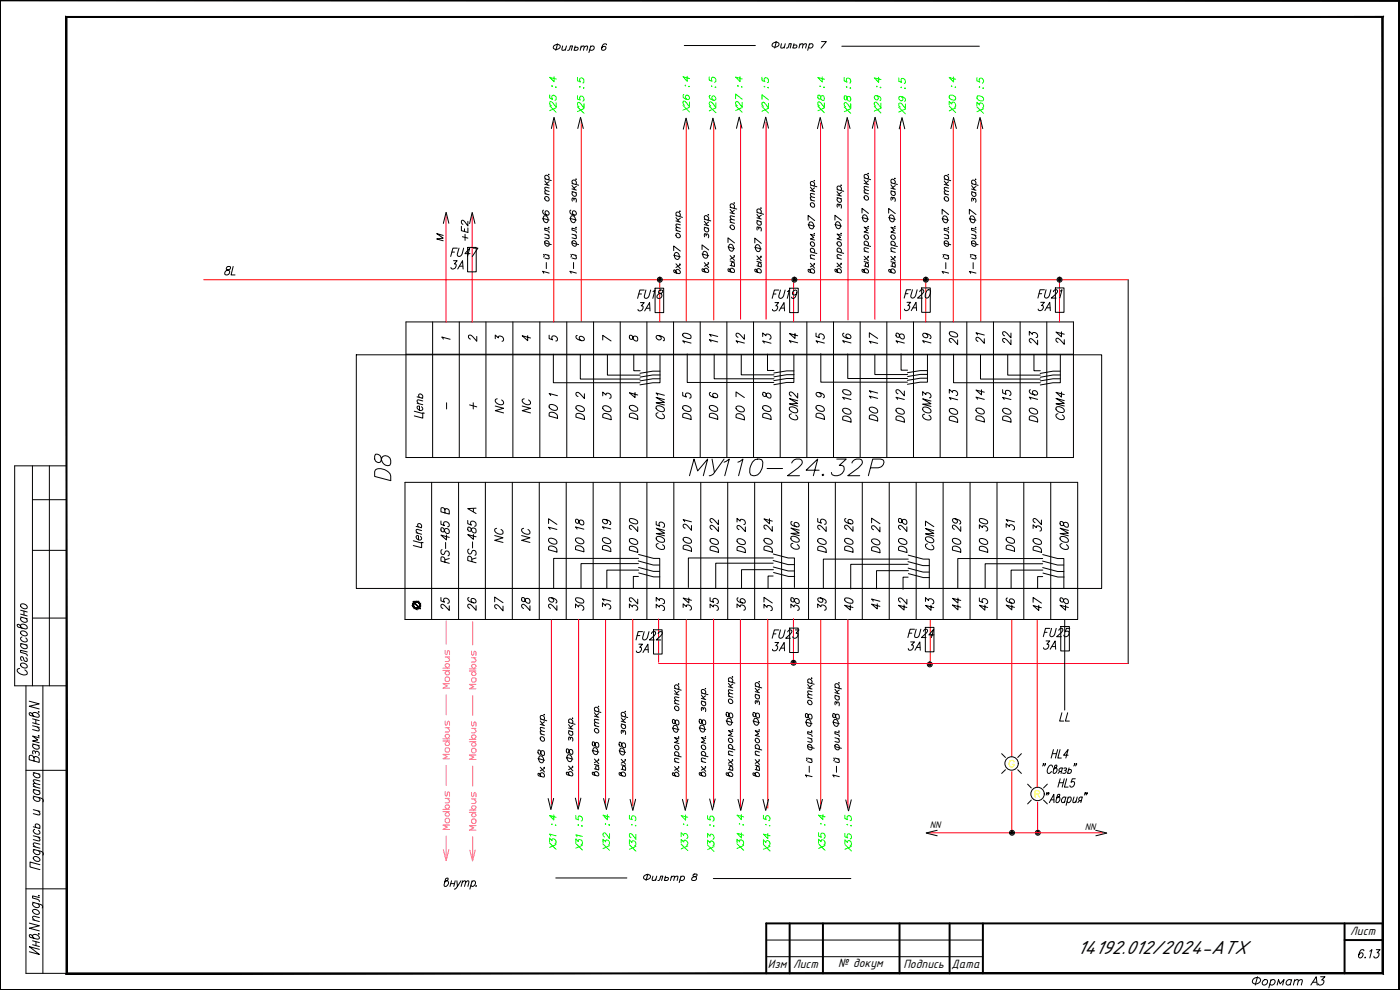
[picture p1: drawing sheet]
<svg xmlns="http://www.w3.org/2000/svg" width="420mm" height="297mm" viewBox="0 0 420 297" stroke-linecap="round" stroke-linejoin="round" font-family="sans-serif">
<defs><g id="words">
<g font-size="8.8">
<text x="205.7" y="143.9">МУ110-24.32Р</text>
<text x="118.2" y="145.3" transform="rotate(-90 118.2 145.3)">D8</text>
</g>
<text font-size="7.1" x="374.6" y="297.7">Формат А3</text>
<g font-size="6.2">
<text x="275.5" y="104.1">19</text>
<text x="304.4" y="104.8" transform="rotate(-90 304.4 104.8)">22</text>
<text x="128.1" y="126.6" transform="rotate(-90 128.1 126.6)">Цепь</text>
<text x="176.4" y="127" transform="rotate(-90 176.4 127)">DO 2</text>
<text x="280.5" y="127.4" transform="rotate(-90 280.5 127.4)">COM3</text>
<text x="304.4" y="127.7" transform="rotate(-90 304.4 127.7)">DO 15</text>
<text x="232.8" y="166.9" transform="rotate(-90 232.8 166.9)">DO 24</text>
<text x="305.5" y="166.5" transform="rotate(-90 305.5 166.5)">DO 31</text>
<text x="143.9" y="170" transform="rotate(-90 143.9 170)">RS-485 A</text>
<text x="143.9" y="184.5" transform="rotate(-90 143.9 184.5)">26</text>
<text x="232.8" y="184.5" transform="rotate(-90 232.8 184.5)">37</text>
<text x="305.5" y="184.1" transform="rotate(-90 305.5 184.1)">46</text>
<text x="271.3" y="196.5">3А</text>
<text x="323.3" y="286.4">14192.012/2024-АТХ</text>
</g>
<g font-size="5.7">
<text x="164.7" y="16.9">Фильтр 6</text>
<text x="230.4" y="16.2">Фильтр 7</text>
<text x="66.3" y="83.6">8L</text>
<text x="134.1" y="78.3">FU47</text>
<text x="134.1" y="81.8">3А</text>
<text x="190.1" y="90.7">FU18</text>
<text x="190.1" y="94.5">3А</text>
<text x="230.4" y="90.7">FU19</text>
<text x="230.7" y="94.5">3А</text>
<text x="270.2" y="90.7">FU20</text>
<text x="270.2" y="94.5">3А</text>
<text x="310.1" y="90.7">FU21</text>
<text x="310.4" y="94.5">3А</text>
<text x="208.1" y="104.1" transform="rotate(-90 208.1 104.1)">10</text>
<text x="224.4" y="104.1" transform="rotate(-90 224.4 104.1)">12</text>
<text x="232.1" y="104.1" transform="rotate(-90 232.1 104.1)">13</text>
<text x="240.2" y="104.1" transform="rotate(-90 240.2 104.1)">14</text>
<text x="248.4" y="104.1" transform="rotate(-90 248.4 104.1)">15</text>
<text x="256.1" y="104.1" transform="rotate(-90 256.1 104.1)">16</text>
<text x="264.2" y="104.4" transform="rotate(-90 264.2 104.4)">17</text>
<text x="272.3" y="104.1" transform="rotate(-90 272.3 104.1)">18</text>
<text x="288.2" y="104.8" transform="rotate(-90 288.2 104.8)">20</text>
<text x="296.3" y="104.4" transform="rotate(-90 296.3 104.4)">21</text>
<text x="312.2" y="104.8" transform="rotate(-90 312.2 104.8)">23</text>
<text x="320.3" y="104.4" transform="rotate(-90 320.3 104.4)">24</text>
<text x="152" y="125.2" transform="rotate(-90 152 125.2)">NC</text>
<text x="160.2" y="125.2" transform="rotate(-90 160.2 125.2)">NC</text>
<text x="168.3" y="126.6" transform="rotate(-90 168.3 126.6)">DO 1</text>
<text x="184.1" y="127" transform="rotate(-90 184.1 127)">DO 3</text>
<text x="192.3" y="127" transform="rotate(-90 192.3 127)">DO 4</text>
<text x="200.4" y="127" transform="rotate(-90 200.4 127)">COM1</text>
<text x="208.1" y="127" transform="rotate(-90 208.1 127)">DO 5</text>
<text x="216.3" y="127" transform="rotate(-90 216.3 127)">DO 6</text>
<text x="224.4" y="127.4" transform="rotate(-90 224.4 127.4)">DO 7</text>
<text x="232.1" y="127" transform="rotate(-90 232.1 127)">DO 8</text>
<text x="240.2" y="127.4" transform="rotate(-90 240.2 127.4)">COM2</text>
<text x="248.4" y="127" transform="rotate(-90 248.4 127)">DO 9</text>
<text x="256.1" y="127.7" transform="rotate(-90 256.1 127.7)">DO 10</text>
<text x="264.2" y="127.7" transform="rotate(-90 264.2 127.7)">DO 11</text>
<text x="272.3" y="127.7" transform="rotate(-90 272.3 127.7)">DO 12</text>
<text x="288.2" y="128.1" transform="rotate(-90 288.2 128.1)">DO 13</text>
<text x="296.3" y="127.7" transform="rotate(-90 296.3 127.7)">DO 14</text>
<text x="312.2" y="127.7" transform="rotate(-90 312.2 127.7)">DO 16</text>
<text x="320.3" y="127" transform="rotate(-90 320.3 127)">COM4</text>
<text x="151.7" y="164" transform="rotate(-90 151.7 164)">NC</text>
<text x="159.8" y="164" transform="rotate(-90 159.8 164)">NC</text>
<text x="167.9" y="166.9" transform="rotate(-90 167.9 166.9)">DO 17</text>
<text x="176" y="166.9" transform="rotate(-90 176 166.9)">DO 18</text>
<text x="184.1" y="166.9" transform="rotate(-90 184.1 166.9)">DO 19</text>
<text x="192.3" y="166.9" transform="rotate(-90 192.3 166.9)">DO 20</text>
<text x="200.4" y="166.2" transform="rotate(-90 200.4 166.2)">COM5</text>
<text x="208.5" y="166.5" transform="rotate(-90 208.5 166.5)">DO 21</text>
<text x="216.6" y="166.9" transform="rotate(-90 216.6 166.9)">DO 22</text>
<text x="224.7" y="166.9" transform="rotate(-90 224.7 166.9)">DO 23</text>
<text x="240.6" y="166.2" transform="rotate(-90 240.6 166.2)">COM6</text>
<text x="248.7" y="166.9" transform="rotate(-90 248.7 166.9)">DO 25</text>
<text x="256.8" y="166.9" transform="rotate(-90 256.8 166.9)">DO 26</text>
<text x="264.9" y="167.2" transform="rotate(-90 264.9 167.2)">DO 27</text>
<text x="273" y="166.9" transform="rotate(-90 273 166.9)">DO 28</text>
<text x="281.2" y="166.2" transform="rotate(-90 281.2 166.2)">COM7</text>
<text x="289.3" y="166.9" transform="rotate(-90 289.3 166.9)">DO 29</text>
<text x="297.4" y="166.9" transform="rotate(-90 297.4 166.9)">DO 30</text>
<text x="313.3" y="166.9" transform="rotate(-90 313.3 166.9)">DO 32</text>
<text x="321.4" y="166.2" transform="rotate(-90 321.4 166.2)">COM8</text>
<text x="135.8" y="170.4" transform="rotate(-90 135.8 170.4)">RS-485 B</text>
<text x="135.8" y="184.5" transform="rotate(-90 135.8 184.5)">25</text>
<text x="151.7" y="184.5" transform="rotate(-90 151.7 184.5)">27</text>
<text x="159.8" y="184.5" transform="rotate(-90 159.8 184.5)">28</text>
<text x="167.9" y="184.5" transform="rotate(-90 167.9 184.5)">29</text>
<text x="176" y="184.1" transform="rotate(-90 176 184.1)">30</text>
<text x="184.1" y="183.8" transform="rotate(-90 184.1 183.8)">31</text>
<text x="192.3" y="184.1" transform="rotate(-90 192.3 184.1)">32</text>
<text x="200.4" y="184.5" transform="rotate(-90 200.4 184.5)">33</text>
<text x="208.5" y="184.1" transform="rotate(-90 208.5 184.1)">34</text>
<text x="216.6" y="184.5" transform="rotate(-90 216.6 184.5)">35</text>
<text x="224.7" y="184.1" transform="rotate(-90 224.7 184.1)">36</text>
<text x="240.6" y="184.5" transform="rotate(-90 240.6 184.5)">38</text>
<text x="248.7" y="184.1" transform="rotate(-90 248.7 184.1)">39</text>
<text x="256.8" y="184.1" transform="rotate(-90 256.8 184.1)">40</text>
<text x="264.9" y="183.8" transform="rotate(-90 264.9 183.8)">41</text>
<text x="273" y="184.1" transform="rotate(-90 273 184.1)">42</text>
<text x="281.2" y="184.5" transform="rotate(-90 281.2 184.5)">43</text>
<text x="289.3" y="184.1" transform="rotate(-90 289.3 184.1)">44</text>
<text x="297.4" y="184.1" transform="rotate(-90 297.4 184.1)">45</text>
<text x="313.3" y="184.5" transform="rotate(-90 313.3 184.5)">47</text>
<text x="321.4" y="184.1" transform="rotate(-90 321.4 184.1)">48</text>
<text x="189.8" y="193.3">FU22</text>
<text x="189.8" y="196.8">3А</text>
<text x="230.4" y="192.6">FU23</text>
<text x="230.7" y="196.5">3А</text>
<text x="271.3" y="192.6">FU24</text>
<text x="311.9" y="192.3">FU25</text>
<text x="311.9" y="196.1">3А</text>
<text x="316.8" y="217.7">LL</text>
<text x="191.9" y="266">Фильтр 8</text>
<text x="406.4" y="288.6">6.13</text>
</g>
<g font-size="5.3" fill="#0f0">
<text x="167.9" y="34.9" transform="rotate(-90 167.9 34.9)">Х25 :4</text>
<text x="215.9" y="34.9" transform="rotate(-90 215.9 34.9)">Х26 :5</text>
<text x="223.7" y="34.9" transform="rotate(-90 223.7 34.9)">Х27 :4</text>
<text x="248.4" y="34.9" transform="rotate(-90 248.4 34.9)">Х28 :4</text>
<text x="265.3" y="35.3" transform="rotate(-90 265.3 35.3)">Х29 :4</text>
<text x="272.7" y="35.3" transform="rotate(-90 272.7 35.3)">Х29 :5</text>
<text x="287.9" y="34.9" transform="rotate(-90 287.9 34.9)">Х30 :4</text>
<text x="167.9" y="256.1" transform="rotate(-90 167.9 256.1)">Х31 :4</text>
<text x="175.7" y="256.1" transform="rotate(-90 175.7 256.1)">Х31 :5</text>
<text x="207.4" y="256.5" transform="rotate(-90 207.4 256.5)">Х33 :4</text>
<text x="215.2" y="256.8" transform="rotate(-90 215.2 256.8)">Х33 :5</text>
<text x="232.1" y="256.5" transform="rotate(-90 232.1 256.5)">Х34 :5</text>
<text x="256.5" y="256.5" transform="rotate(-90 256.5 256.5)">Х35 :5</text>
</g>
<g font-size="5.3">
<text x="129.8" y="73.4">M</text>
<text x="141.5" y="73.4" transform="rotate(-90 141.5 73.4)">+E2</text>
<text x="139.3" y="103.7">2</text>
<text x="147.5" y="103.7">3</text>
<text x="211.7" y="103.7">11</text>
</g>
<g font-size="4.9" fill="#0f0">
<text x="176" y="35.3" transform="rotate(-90 176 35.3)">Х25 :5</text>
<text x="207.8" y="34.9" transform="rotate(-90 207.8 34.9)">Х26 :4</text>
<text x="231.4" y="35.3" transform="rotate(-90 231.4 35.3)">Х27 :5</text>
<text x="256.1" y="35.3" transform="rotate(-90 256.1 35.3)">Х28 :5</text>
<text x="296" y="35.3" transform="rotate(-90 296 35.3)">Х30 :5</text>
<text x="183.8" y="256.5" transform="rotate(-90 183.8 256.5)">Х32 :4</text>
<text x="191.6" y="256.5" transform="rotate(-90 191.6 256.5)">Х32 :5</text>
<text x="224" y="256.5" transform="rotate(-90 224 256.5)">Х34 :4</text>
<text x="248.4" y="256.5" transform="rotate(-90 248.4 256.5)">Х35 :4</text>
</g>
<g font-size="4.9">
<text x="187.7" y="103.7">8</text>
<text x="139.7" y="123.8">+</text>
</g>
<g font-size="4.4">
<text x="155.6" y="103.4">4</text>
<text x="163.7" y="103.4">5</text>
<text x="171.4" y="103.4">6</text>
<text x="179.6" y="103.4">7</text>
<text x="195.8" y="103.4">9</text>
</g>
<g font-size="4">
<text x="405.2" y="280.7">Лист</text>
<text x="230.4" y="290.6">Изм</text>
<text x="238" y="290.6">Лист</text>
<text x="251.5" y="290.2">№ докум</text>
<text x="271.1" y="290.6">Подпись</text>
<text x="285.5" y="290.4">Дата</text>
</g>
<text font-size="3.5" x="131.2" y="103">1</text>
<g font-size="3.2">
<text x="279.1" y="248.6">NN</text>
<text x="325.5" y="248.9">NN</text>
</g>
</g></defs>
<!-- layer: 0 -->
<g fill="none" stroke="#000" stroke-width=".3">
<path d="M205.4 13.7h21.3M252.6 13.9h41.3M163.5 58.1l1.3 .3M163.5 55.3l1.3 .3M163.5 54.3l.9 1.2M163.5 53.7l1.9 .5M163.8 53.7a.63 .63 0 0 1-.1-1.1 .63 .63 0 0 1 1 .5l.1 .5-.3 .3M164.7 52.3v.1l-.1-.1M164.8 57.4l-1.2-.2-.1 .4 .4 .6M164.8 56.4l-1.2-.2-.1 .4 .4 .6M164.8 54.5l-.8 .5M171.7 57.5l1.3 .4"/>
<path d="M171.7 56.7l1.3 .4M171.7 55.7l.9 1.2M171.7 55.1l2 .5M172 57.6a.7 .7 0 0 0-.1 1.2 .7 .7 0 0 0 1.1-.6l-.3-.4M172 55.1a.63 .63 0 0 1-.1-1 .63 .63 0 0 1 1 .4l.1 .5-.3 .4M172.3 59.8l.3-.3 .3 .2v.9M172.9 53.7v.2l-.1-.2M173 55.9l-.7 .5M243.2 60l1.3 .3M243.2 57.1l1.3 .4M243.2 56.1l.9 1.3M243.2 55.5l2 .5"/>
<path d="M243.5 55.6a.6 .6 0 0 1-.2-1 .6 .6 0 0 1 .9 .1l.3 .4-.3 .7M244.4 54.1l.1 .2-.2-.1M244.5 59.3l-1.2-.2-.1 .4 .3 .6M244.5 58.3l-1.2-.2-.1 .3 .3 .6M244.5 56.4l-.7 .5M251.2 59.3l1.3 .3M251.2 58.5l1.3 .3M251.2 57.5l.9 1.2M251.2 56.9l2 .5M251.5 59.4a.71 .71 0 0 0 0 1 .71 .71 0 0 0 1 0l-.2-.8M251.5 57a.63 .63 0 0 1-.1-1.1 .63 .63 0 0 1 1 .4l.1 .5-.2 .3M252.4 55.5v.2l-.1-.1"/>
<path d="M252.5 57.7l-.7 .5M259.3 57.8l1.3 .4M259.3 55l1.3 .4M259.3 54l1 1.2M259.3 53.4l2 .5M259.6 53.5a.6 .6 0 0 1-.2-1 .6 .6 0 0 1 .9 .1l.3 .4-.3 .7M260.6 52v.2l-.2-.1M260.6 57.2l-1.2-.2-.1 .3 .4 .6M260.6 56.2l-1.2-.2-.1 .3 .4 .6M260.6 54.3l-.7 .5M267.4 57.3l1.3 .3M267.4 56.5l1.3 .3"/>
<path d="M267.4 55.4l.9 1.3M267.4 54.8l1.9 .6M267.6 57.3a.69 .69 0 0 0 0 1.2 .69 .69 0 0 0 1.1-.5l-.3-.5M267.6 54.9a.6 .6 0 0 1-.1-.9 .6 .6 0 0 1 .9 0l.2 .3a.53 .53 0 0 1-.2 .8M267.9 59.5l.4-.3 .2 .2 .2 .3-.1 .7M267.9 59.8l-.1-.5-.3-.1v.9M268.6 53.5l.1 .1-.2-.1M268.7 55.7l-.8 .5M283.4 58.2l1.3 .3M283.4 55.3l1.3 .4M283.4 54.3l.9 1.3M283.4 53.7l1.9 .5"/>
<path d="M283.7 53.7a.63 .63 0 0 1-.1-1 .63 .63 0 0 1 1 .4l.1 .5-.3 .4M284.6 52.3l.1 .1h-.2M284.7 57.5l-1.2-.2-.1 .3 .4 .6M284.7 56.5l-1.2-.3-.1 .4 .4 .6M284.7 54.6l-.8 .5M291.6 57.5l1.3 .4M291.6 56.7l1.3 .4M291.6 55.7l.9 1.3M291.6 55.1l1.9 .5M291.8 57.6a.71 .71 0 0 0 0 1.2 .71 .71 0 0 0 1.1-.5l-.3-.5M291.8 55.2a.63 .63 0 0 1 0-1.1 .63 .63 0 0 1 1 .4 .56 .56 0 0 1-.2 .9M292.1 59.8l.2-.3 .4 .1 .2 .4-.1 .7"/>
<path d="M292.8 53.7l.1 .1h-.2M292.9 56l-.8 .5M162.9 65.5l1.9 .5M163.1 76.3l.2 .4-.2 .4M163.1 63.1h-.2a1.08 1.08 0 0 0 .5 1.3 1.08 1.08 0 0 0 1.4-.3 .65 .65 0 0 0-.4-.8 .65 .65 0 0 0-.8 .4l.1 .4 .4 .4M163.2 64.9a1.05 1.05 0 0 1 1.3 .6 1.05 1.05 0 0 1-.5 1.3 1.3 1.3 0 0 1-.8-1.9zM163.5 76.3l1.3 .4M163.5 72.9l1.9 .5M163.5 70.3l1.3 .3M163.6 72.4l.7-.2a1.02 1.02 0 0 1 .4 1.5 .77 .77 0 0 1-1.2-.5zM164 78.8v1.8M164.4 76.6l.4 .6-.1 .5-1.2-.3"/>
<path d="M164.4 70.5l.4 .6-.1 .5-1.2-.2M164.7 68.1v.3l-.1-.2M164.8 68.8l-1.3-.4v.6l1.2 .5 .1 .4M171 65.5l2 .5M171.3 76.3l.2 .4-.2 .4M171.3 63.1h-.2a1.17 1.17 0 0 0 .5 1.2 1.17 1.17 0 0 0 1.3 .1 .65 .65 0 0 0-.2-1 .65 .65 0 0 0-.9 .4l.5 .7M171.4 64.9a1.08 1.08 0 0 1 1.3 .6 1.08 1.08 0 0 1-.4 1.3 1.19 1.19 0 0 1-1-.7 1.19 1.19 0 0 1 .1-1.2zM171.7 76.3l1.3 .4M171.7 72.9l2 .5M171.7 70.3l1.3 .3M171.8 72.4l.6-.2a1.01 1.01 0 0 1 .3 1.7l-.4-.1a1.02 1.02 0 0 1-.5-1.4zM172.1 78.8v1.8"/>
<path d="M172.3 60.1l-.2-.6-.3-.1v1M172.6 76.6l.4 .6-.1 .5-1.2-.3M172.6 70.5l.4 .6-.1 .5-1.2-.2M172.9 68.1v.3l-.1-.2M173 68.8l-1.3-.4v.6l1.2 .5 .1 .4M202.2 75.2v-1.4l2 1.5M202.2 76.6l2 .5M202.6 75.9a1.02 1.02 0 0 1 1.2 .3 1.02 1.02 0 0 1 0 1.3 .81 .81 0 0 1-1 .2 .81 .81 0 0 1-.4-.9zM202.9 79.1l1.3 1.5M202.9 69.1l1.3 .4M202.9 66.3l1.3 .4M202.9 65.3l.9 1.2"/>
<path d="M202.9 64.7l1.9 .5M202.9 70.2a.74 .74 0 0 1 1.1 .1 .74 .74 0 0 1-.1 1l-.8-.2-.2-.5zM203.1 64.8a.63 .63 0 0 1 0-1.1 .63 .63 0 0 1 .9 .4 .56 .56 0 0 1-.1 .9M204 79.2l.2 .1-.2-.1M204 63.3l.2 .1h-.2M204.2 68.5l-1.3-.3v.4l.3 .6M204.2 67.5l-1.3-.2v.3l.3 .6M204.2 79.5l-1.3 .7M204.2 65.5l-.8 .5M210.7 74.9v-1.4l2 1.5M210.7 76.2l2 .5M211.1 75.6a1.01 1.01 0 0 1 1.2 .3 1.01 1.01 0 0 1 0 1.2 .79 .79 0 0 1-1 .3 .79 .79 0 0 1-.4-1z"/>
<path d="M211.4 78.8l1.3 1.5M211.4 68.2l1.3 .3M211.4 67.4l1.3 .3M211.4 66.4l.9 1.2M211.4 65.8l1.9 .5M211.6 68.3a.69 .69 0 0 0 0 1.1 .69 .69 0 0 0 1.1-.5l-.3-.5M211.6 65.8a.6 .6 0 0 1-.2-.9 .6 .6 0 0 1 1 0l.2 .3a.53 .53 0 0 1-.2 .8M211.9 70.5l.2-.3 .4 .1 .2 .3-.1 .8M211.9 70.8l-.1-.6-.3-.1v1M212.6 78.8l.1 .1h-.2M212.6 64.4l.1 .1-.2-.1M212.7 79.1l-1.3 .8"/>
<path d="M212.7 66.6l-.8 .5M218.5 72.8v-1.4l1.9 1.5M218.5 74.1l1.9 .5M218.9 73.5a.99 .99 0 0 1 1.2 .3 .99 .99 0 0 1-.1 1.2 .79 .79 0 0 1-.9 .2 .79 .79 0 0 1-.4-.9zM219.1 79.6l1.3 .4M219.1 78.3l1.3 .3M219.1 76.7l1.3 1.4M219.1 66.7l1.3 .3M219.1 63.8l1.3 .4M219.1 62.8l.9 1.3M219.1 62.2l2 .5M219.4 62.3a.63 .63 0 0 1-.1-1.1 .63 .63 0 0 1 1 .4l.1 .6-.2 .3"/>
<path d="M219.7 79.8l-.2-.7a.47 .47 0 0 1 .5-.4 .47 .47 0 0 1 .4 .6l-.1 .6M220.3 76.7v.2v-.1M220.3 60.8v.2v-.1M220.4 66l-1.2-.2-.1 .4 .4 .6M220.4 65l-1.2-.2-.1 .3 .4 .7M220.4 77l-1.3 .8M220.4 63.1l-.7 .5M226.5 72.9v-1.5l2 1.6M226.5 74.2l2 .5M226.9 73.6a.99 .99 0 0 1 1.2 .3 .99 .99 0 0 1 0 1.2 .79 .79 0 0 1-1 .3 .79 .79 0 0 1-.4-.9zM227.2 79.7l1.3 .4M227.2 78.4l1.3 .4"/>
<path d="M227.2 76.8l1.3 1.5M227.2 66.2l1.3 .3M227.2 65.3l1.3 .4M227.2 64.3l.9 1.3M227.2 63.7l2 .6M227.5 66.2a.7 .7 0 0 0-.1 1.2 .7 .7 0 0 0 1.1-.5l-.3-.5M227.5 63.8l-.3-.2a.62 .62 0 0 1 .4-.9 .62 .62 0 0 1 .8 .4l.1 .6-.3 .3M227.7 79.9l-.2-.8 .2-.2h.4l.4 .5-.2 .6M227.7 68.4l.4-.3 .2 .2 .1 1M227.7 68.7l-.2-.6a.66 .66 0 0 0-.3 .9M228.4 76.8v.2l-.1-.1M228.4 62.3v.3l-.1-.2"/>
<path d="M228.5 77.2l-1.3 .7M228.5 64.6l-.8 .5M242.5 66.1v-1.5l2 1.6M242.5 67.4l2 .5M242.9 66.7a1.05 1.05 0 0 1 1.3 .7 1.05 1.05 0 0 1-.5 1.3 1.3 1.3 0 0 1-.8-2zM243.2 79l1.3 1.5M243.2 77.5l1.3 .3M243.2 75.6l2 .5M243.5 75.6a.63 .63 0 0 1-.1-1 .63 .63 0 0 1 1 .4l.1 .5-.3 .3M244.4 79l.1 .1h-.2M244.4 70v.2l-.1-.1M244.5 76.7l-1.2-.2-.1 .4 .3 .7"/>
<path d="M244.5 70.6l-1.3-.3 1 1-1 .4 1.3 .3M244.5 79.3l-1.3 .8M250.6 66v-1.4l1.9 1.5M250.6 67.3l1.9 .5M251 66.7a.97 .97 0 0 1 1.1 .2 .97 .97 0 0 1 .2 1.1 .7 .7 0 0 1-.8 .7 .7 .7 0 0 1-.6-.8l-.2-.7zM251.2 78.9l1.3 1.5M251.2 77.4l1.3 .4M251.2 75.5l2 .5M251.5 75.6a.6 .6 0 0 1-.2-1 .6 .6 0 0 1 1 .1l.2 .4-.2 .7M251.8 61.6l.2-.3 .3 .1 .1 1.1M251.8 61.9l-.1-.5-.4-.2v1M252.4 78.9v.2l-.1-.1"/>
<path d="M252.4 70l.1 .1-.2-.1M252.5 76.7l-1.2-.3-.1 .5 .4 .6M252.5 70.6l-1.3-.4 1.1 1-1.1 .5 1.3 .3M252.5 79.3l-1.3 .7M258.7 63.9v-1.4l1.9 1.5M258.7 65.3l1.9 .5M259 64.6a1.02 1.02 0 0 1 1.3 .3 1.02 1.02 0 0 1 0 1.3 .8 .8 0 0 1-1 .2 .8 .8 0 0 1-.4-.9zM259.3 79.8l1.3 .3M259.3 78.5l1.3 .3M259.3 76.9l1.3 1.4M259.3 75.3l1.3 .4M259.3 73.4l2 .5"/>
<path d="M259.6 73.5a.63 .63 0 0 1 0-1.1 .63 .63 0 0 1 1 .4v.5l-.3 .4M259.9 80l-.2-.7a.47 .47 0 0 1 .6-.4 .47 .47 0 0 1 .3 .5l-.2 .7M260.6 76.9v.2l-.2-.2M260.6 67.9v.2l-.2-.2M260.6 74.6l-1.2-.2-.1 .4 .4 .6M260.6 68.5l-1.3-.4 1 1-1 .5 1.3 .3M260.6 77.2l-1.3 .8M266.7 64v-1.4l2 1.5M266.7 65.3l2 .5M267.1 64.7a1.01 1.01 0 0 1 1.2 .3 1.01 1.01 0 0 1 0 1.2 .79 .79 0 0 1-1 .2 .79 .79 0 0 1-.4-.9zM267.4 79.8l1.3 .4M267.4 78.5l1.3 .4"/>
<path d="M267.4 76.9l1.3 1.4M267.4 75.4l1.3 .3M267.4 73.4l1.9 .6M267.5 70.6a.74 .74 0 0 1 1 .2 .74 .74 0 0 1-.1 1l-.8-.2-.2-.5zM267.6 73.5l-.2-.7a.71 .71 0 0 1 1-.1 .71 .71 0 0 1 0 1M267.9 80l-.1-.7a.47 .47 0 0 1 .5-.4 .47 .47 0 0 1 .4 .5l-.2 .7M268.6 76.9l.1 .1h-.2M268.6 67.9l.1 .1h-.2M268.7 74.6l-1.2-.2-.1 .5 .4 .6M268.7 68.5l-1.3-.3 1 1-1 .4 1.3 .4M268.7 77.2l-1.3 .8M282.7 64.2v-1.4l2 1.6"/>
<path d="M282.7 65.6l2 .5M283 76.4l.2 .3-.2 .5M283.1 64.9a1.08 1.08 0 0 1 1.3 .6 1.08 1.08 0 0 1-.3 1.3 1.19 1.19 0 0 1-1.1-.6 1.19 1.19 0 0 1 .1-1.3zM283.4 76.4l1.3 .3M283.4 72.9l1.9 .5M283.4 70.3l1.3 .3M283.5 72.4l.6-.1a1.02 1.02 0 0 1 .5 1.4 .77 .77 0 0 1-1.2-.5zM283.8 78.8v1.8M284.3 76.6l.4 .6-.1 .5-1.2-.2M284.3 70.5l.4 .6-.1 .5-1.2-.2M284.6 68.2v.2l-.1-.1M284.7 68.8l-1.3-.3v.6l1.2 .4 .1 .4"/>
<path d="M290.9 64.2v-1.4l2 1.6M290.9 65.6l2 .5M291.2 76.4l.2 .3-.2 .5M291.3 64.9a1.05 1.05 0 0 1 1.3 .7 1.05 1.05 0 0 1-.5 1.3 1.3 1.3 0 0 1-.8-2zM291.6 76.4l1.3 .3M291.6 72.9l1.9 .5M291.6 70.3l1.3 .3M291.7 72.4l.6-.1a1.02 1.02 0 0 1 .5 1.4l-.5 .2-.5-.2-.2-.5zM292.1 78.8v1.8M292.1 60.1v-.5l-.4-.1v.9M292.5 76.6l.4 .6-.1 .5-1.2-.2M292.5 70.5l.4 .6-.1 .5-1.2-.2"/>
<path d="M292.8 68.2l.1 .1h-.2M292.9 68.8l-1.3-.3v.6l.9 .2 .4 .6M121.8 96.6h200.4v40.7h-200.4zM129.8 96.6v40.7M137.8 96.6v40.7M145.8 96.6v40.7M153.9 96.6v40.7M162 96.6v40.7M164.8 81.9l-1.9-.5 .3 .6M170.1 96.6v40.7M173 81.9l-2-.5 .4 .6M178.1 96.6v40.7"/>
<path d="M186.1 96.6v40.7M194.1 96.6v40.7M202.1 96.6v40.7M202.9 81.5a.53 .53 0 0 1 .5-.7 .7 .7 0 0 1 .7 .5 .7 .7 0 0 1-.3 .8l-1.4-.3-.2-.7 .3-.1 .6 .9M210.1 96.6v40.7M211.4 81.1a.53 .53 0 0 1 .5-.6 .7 .7 0 0 1 .8 .5 .7 .7 0 0 1-.4 .8l-1.4-.4-.1-.7 .4 .1 .4 .8M218.1 96.6v40.7M219.1 81.1v-.3a.68 .68 0 0 1 1.1-.1 .68 .68 0 0 1-.2 1.1l-1.3-.4-.1-.7 .3 .1 .5 .8M226.1 96.6v40.7M227.2 81.3a.7 .7 0 0 1 1-.6 .7 .7 0 0 1 .1 1.2l-1.6-.4-.1-.7 .4 .1 .5 .8M234.1 96.6v40.7M242.1 96.6v40.7"/>
<path d="M243.2 81.3a.53 .53 0 0 1 .6-.7 .74 .74 0 0 1 .6 .6 .74 .74 0 0 1-.3 .8l-1.4-.4-.2-.7 .3-.1 .7 1M250.1 96.6v40.7M251.2 81.3a.55 .55 0 0 1 .2-.6 .55 .55 0 0 1 .6-.1l.5 .7-.2 .6-1.6-.4-.1-.6h.4l.5 .8M258.1 96.6v40.7M259.3 81.3a.67 .67 0 0 1 1-.5 .67 .67 0 0 1 .1 1.1l-1.5-.3-.1-.8 .4 .2 .4 .8M266.1 96.6v40.7M267.4 81.4v-.3a.67 .67 0 0 1 1-.2 .67 .67 0 0 1-.1 1.1l-1.4-.4-.2-.6h.5l.4 .8M274.2 96.6v40.7M282.2 96.6v40.7M284.7 81.9l-2-.5 .4 .6M290.2 96.6v40.7M292.9 81.9l-2-.5 .4 .6"/>
<path d="M298.2 96.6v40.7M306.2 96.6v40.7M314.2 96.6v40.7M106.9 106.5h223.7v70.1h-223.7zM121.8 106.3h200.4M166.1 106.3v8.5h26M174.2 106.4v7.3h17.9M182.3 106.5v6.1h9.8M190.2 106.3v4.9h1.9M198.1 106.5v8.3h-2.2l-3.8 .7M198.1 113.7h-2.2l-3.8 .6M198.1 111.4h-2.2l-3.8 .6"/>
<path d="M198.1 112.5h-2.2l-3.8 .6M206.2 106.2v8.6h26M214.3 106.3v7.4h18M222.5 106.4v6.1h9.8M230.3 106.2v5h2M238.3 106.4v8.4h-2.2l-3.9 .6M238.3 113.6h-2.2l-3.9 .6M238.3 111.3h-2.2l-3.9 .6M238.3 112.4h-2.2l-3.8 .7M246.3 106.1v8.6h26M254.4 106.2v7.4h18M262.6 106.3v6.1h9.8"/>
<path d="M270.4 106.2v4.9h2M278.3 106.3v8.4h-2.1l-3.9 .6M278.3 113.5h-2.1l-3.9 .6M278.3 111.2h-2.1l-3.9 .6M278.4 112.3h-2.2l-3.8 .7M286.2 106.3v8.5h26M294.3 106.4v7.3h17.9M302.4 106.5v6.1h9.8M310.3 106.3v4.9h1.9M318.2 113.7h-2.2l-3.8 .6M318.2 111.4h-2.2l-3.8 .6M318.2 106.5v8.3h-2.2l-3.8 .7"/>
<path d="M318.2 112.5h-2.1l-3.9 .7M9.7 139.8v66M14.8 139.8v66M19.9 139.8h-15.5v66h15.5M134 120.8v1.9M9.7 149.9h10.2M121.5 144.7h201.9v41.2h-201.9zM124.9 159.8l1.6 .5M124.9 157.9l1.6 .5M125.6 158.1l-.1-.1a.59 .59 0 0 1 .3-1 .59 .59 0 0 1 .7 .7l-.2 .6M126.5 159.2l-1.5-.3-.1 .4 .4 .7M129.5 144.7v41.2"/>
<path d="M137.6 144.7v41.2M145.7 144.7v41.2M153.8 144.7v41.2M161.8 144.7v41.2M169.9 144.7v41.2M178 144.7v41.2M186.1 144.7v41.2M194.1 144.7v41.2M202.2 144.7v41.2M210.3 144.7v41.2M218.4 144.7v41.2M226.5 144.7v41.2"/>
<path d="M234.6 144.7v41.2M242.7 144.7v41.2M250.7 144.7v41.2M258.8 144.7v41.2M266.9 144.7v41.2M275 144.7v41.2M283 144.7v41.2M291.1 144.7v41.2M299.2 144.7v41.2M307.3 144.7v41.2M315.3 144.7v41.2M9.7 165.1h10.2"/>
<path d="M121.5 176.6h201.9M124 162.2l2.5 .7M126.2 160.9a.65 .65 0 0 1 0 1.1 .9 .9 0 0 1-1-.2 .9 .9 0 0 1-.1-1.1l.5 .1v1.2M127 162.8l-.5-.1v1.6l-2.5-.6M191.6 168.3l4.4 1.2h1.9M191.6 169.1h-17.2v7.5M191.6 173h-1.5v3.6M191.6 166.4l4.5 1.1h1.9v8.9M191.6 167.5h-25.4v8.9M191.6 170.3l4.5 1.1h1.9M191.7 171.9l4.5 1.2h1.8M191.7 171.1h-9.6v5.4"/>
<path d="M232 168.2l4.5 1.2h1.9M232 169h-17.2v7.4M232 172.8h-1.5v3.7M232.1 166.2l4.5 1.2h1.8v8.9M232.1 167.4h-25.5v8.9M232.1 170.1l4.5 1.2h1.8M232.1 170.9h-9.6v5.4M232.2 171.8l4.4 1.2h1.9M272.5 168.5l4.5 1.2h1.8M272.5 170.5l4.5 1.1h1.9M272.5 169.3h-17.2v7.4M272.5 173.2h-1.5v3.6"/>
<path d="M272.6 166.6l4.5 1.2h1.8v8.8M272.6 167.8h-25.5v8.8M272.6 172.1l4.5 1.2h1.9M272.6 171.2h-9.5v5.5M312.9 168.3l4.5 1.2h1.8M312.9 166.4l4.5 1.2h1.9v8.8M312.9 167.6h-25.5v8.8M312.9 170.3l4.5 1.2h1.9M312.9 169.1h-17.2v7.5M312.9 173h-1.5v3.6M313 171.1h-9.6v5.4M313 171.9l4.5 1.2h1.9"/>
<path d="M9.7 185.4h10.2M7.8 205.8v86.2h12.2M12.9 205.8v86.2M162.1 217.3l1.3 .4M162.1 216.3l1 1.3M162.1 215.7l2 .6M162.4 215.8l-.3-.5a.7 .7 0 0 1 1.1-.5 .7 .7 0 0 1 0 1.2M163.3 214.3v.2l-.1-.1M163.4 219.5l-1.2-.2-.1 .4 .4 .6M163.4 218.5l-1.2-.2-.1 .3 .4 .7M163.4 216.6l-.7 .5M170.6 219.2l1.3 .4"/>
<path d="M170.6 218.4l1.3 .4M170.6 217.4l1 1.3M170.6 216.8l2 .5M170.9 219.3a.71 .71 0 0 0 0 1.1 .71 .71 0 0 0 1-.1l-.2-.8M170.9 216.9a.6 .6 0 0 1-.2-1 .6 .6 0 0 1 1 .1l.2 .4-.2 .7M171.8 215.4l.1 .1h-.2M171.9 217.7l-.7 .5M178.4 217.7l1.3 .3M178.4 214.9l1.3 .3M178.4 213.9l.9 1.2M178.4 213.3l1.9 .5M178.7 213.3a.65 .65 0 0 1-.1-1 .65 .65 0 0 1 1 .4l.1 .5-.3 .3"/>
<path d="M179.6 211.9v.2l-.1-.2M179.7 217l-1.2-.2-.1 .4 .4 .6M179.7 216l-1.2-.2-.1 .4 .4 .6M179.7 214.1l-.8 .5M186.4 217.2l1.3 .4M186.4 216.4l1.3 .4M186.4 215.4l1 1.2M186.4 214.8l2 .5M186.7 217.3a.7 .7 0 0 0 0 1.2 .7 .7 0 0 0 1-.5l-.2-.5M186.7 214.9a.65 .65 0 0 1-.1-1.1 .65 .65 0 0 1 1.1 .4v.5l-.2 .4M187 219.5l.4-.3 .3 .2v1M187 219.8l-.3-.7a.66 .66 0 0 0-.2 1"/>
<path d="M187.7 213.4v.2l-.2-.1M187.7 215.6l-.7 .5M201.8 218.4l2 .5M201.9 215.9v1l.4 .2 .3-.2a.72 .72 0 0 1 .5-.9 .84 .84 0 0 1 .6 .7 .84 .84 0 0 1-.3 .8l-.7-.5-.3-.9zM202.2 217.8a1.07 1.07 0 0 1 1.3 .5 1.07 1.07 0 0 1-.4 1.4 1.19 1.19 0 0 1-1-.7 1.19 1.19 0 0 1 .1-1.2zM202.4 211l1.4 .4M202.4 208.2l1.4 .3M202.4 207.2l1 1.2M202.4 206.5l2 .6M202.7 206.6l-.1-.2a.55 .55 0 0 1 0-.7 .55 .55 0 0 1 .6-.2l.6 .7-.3 .6M203.7 205.1v.2l-.1-.1M203.8 210.3l-1.2-.2-.2 .4 .4 .6"/>
<path d="M203.8 209.3l-1.2-.2-.2 .4 .4 .6M203.8 207.4l-.8 .5M209.8 218.3l2 .6M209.9 215.8l-.1 .7 .3 .5h.4l.3-.8a.6 .6 0 0 1 .6-.1 .6 .6 0 0 1 .4 .5l-.1 .7-.5 .1-.4-.4-.3-1zM210.2 217.7a.94 .94 0 0 1 1.1 .2 .94 .94 0 0 1 .2 1.1 .7 .7 0 0 1-.7 .7 .7 .7 0 0 1-.7-.8l-.1-.7zM210.5 210.3l1.3 .4M210.5 209.5l1.3 .4M210.5 208.5l.9 1.3M210.5 207.9l2 .5M210.8 210.4a.68 .68 0 0 0-.1 1.2 .68 .68 0 0 0 1.1-.5l-.3-.5M210.8 208a.63 .63 0 0 1-.1-1.1 .63 .63 0 0 1 1 .4l.1 .5-.3 .4M211 212.6l.2-.2 .4 .1 .1 1"/>
<path d="M211 212.9l-.2-.7a.66 .66 0 0 0-.2 1M211.7 206.5l-.1 .1M211.8 208.8l-.8 .5M217.9 216.3l2 .5M218 213.8v1l.4 .2 .3-.2a.72 .72 0 0 1 .5-.9 .8 .8 0 0 1 .7 .6 .8 .8 0 0 1-.4 .9l-.6-.5-.3-1zM218.3 215.7a1.01 1.01 0 0 1 1.2 .3 1.01 1.01 0 0 1 0 1.2 .79 .79 0 0 1-.9 .2 .79 .79 0 0 1-.5-.9zM218.6 208.9l1.3 .3M218.6 206l1.3 .4M218.6 205l.9 1.3M218.6 204.4l2 .6M218.9 209.7a.79 .79 0 0 1 .8 .4 .79 .79 0 0 1-.1 1 .78 .78 0 0 1-.9-.4 .78 .78 0 0 1 .2-1zM218.9 204.5l-.3-.5a.7 .7 0 0 1 1.1-.5 .7 .7 0 0 1-.1 1.2"/>
<path d="M219.8 218.9l.1 .1h-.2M219.8 203l.1 .1h-.2M219.9 219.5l-1.3-.3 1 1-1 .4 1.3 .4M219.9 208.2l-1.2-.2-.1 .4 .4 .6M219.9 207.2l-1.2-.2-.1 .3 .4 .7M219.9 205.3l-.7 .5M226 216.3l1.9 .6M226.1 213.8v1l.3 .2h.3l.4-1a.77 .77 0 0 1 .9 .5 .77 .77 0 0 1-.4 .9l-.7-.4-.2-1zM226.4 215.7a1.01 1.01 0 0 1 1.2 .3 1.01 1.01 0 0 1 0 1.2 .79 .79 0 0 1-1 .3 .79 .79 0 0 1-.4-.9zM226.7 208.3l1.2 .3M226.7 207.5l1.2 .3M226.7 206.5l.9 1.3"/>
<path d="M226.7 205.9l1.9 .5M226.9 208.4a.71 .71 0 0 0 0 1.1 .71 .71 0 0 0 1-.1l-.2-.8M226.9 205.9l-.2-.4a.53 .53 0 0 1 .1-.6 .53 .53 0 0 1 .6-.1l.5 .7-.2 .6M227.2 210.6l.4-.3 .2 .1v1M227.2 210.9l-.1-.6h-.4v.8M227.8 218.9v.2v-.1M227.8 204.5v.2v-.2M227.9 219.6l-1.2-.4 1 1-1 .4 1.2 .4M227.9 206.7l-.7 .5M241.7 216.6l2 .6M241.8 214.2v1l.6 .1 .2-.6a.53 .53 0 0 1 .4-.4 .53 .53 0 0 1 .6 .3v1a1.05 1.05 0 0 1-1.2-1.3zM242.1 216a1.05 1.05 0 0 1 1.3 .6 1.05 1.05 0 0 1-.5 1.4 1.3 1.3 0 0 1-.8-2z"/>
<path d="M242.4 209.2l1.3 .4M242.4 206.4l1.3 .3M242.4 205.4l.9 1.3M242.4 204.8l1.9 .5M242.7 204.8a.6 .6 0 0 1-.2-.9 .6 .6 0 0 1 .9 0l.2 .3a.53 .53 0 0 1-.2 .8M243.6 219.3l.1 .1h-.2M243.6 203.4l.1 .1-.2-.1M243.7 219.9l-1.3-.4v.7l.9 .2 .4 .6M243.7 208.6l-1.2-.2-.1 .3 .4 .6M243.7 207.5l-1.2-.2-.1 .4 .4 .6M243.7 205.6l-.7 .5M249.9 216.6l2 .6"/>
<path d="M250 214.2l-.1 .6 .3 .5h.4l.3-.9a.73 .73 0 0 1 1 .4 .73 .73 0 0 1-.4 1l-.6-.5-.3-1zM250.3 216a1.08 1.08 0 0 1 1.3 .6 1.08 1.08 0 0 1-.4 1.3 1.19 1.19 0 0 1-1-.6 1.19 1.19 0 0 1 .1-1.3zM250.6 208.6l1.3 .4M250.6 207.8l1.3 .4M250.6 206.8l.9 1.3M250.6 206.2l1.9 .5M250.9 208.7a.7 .7 0 0 0-.1 1.2 .7 .7 0 0 0 1.1-.5l-.3-.5M250.9 206.3a.65 .65 0 0 1-.1-1.1 .65 .65 0 0 1 1 .4l.1 .5-.3 .3M251.1 210.9l.2-.3 .4 .1 .1 1.1M251.1 211.2l-.2-.7a.66 .66 0 0 0-.2 1M251.8 219.3v.2l-.1-.1M251.8 204.8v.2l-.1-.1"/>
<path d="M251.9 219.9l-1.3-.4v.7l1.2 .4 .1 .4M251.9 207l-.8 .5M7.8 231.1h12.2M161.5 227.6l1.9 .5M161.5 225.1v1l.4 .2h.2l.5-1.1a.77 .77 0 0 1 .8 .6 .77 .77 0 0 1-.3 .9l-.7-.5-.3-1zM161.8 227a1.01 1.01 0 0 1 1.3 .3 1.01 1.01 0 0 1 0 1.2 .79 .79 0 0 1-1 .2 .79 .79 0 0 1-.4-.9zM162.1 232.5a.53 .53 0 0 1 .2-.5 .53 .53 0 0 1 .6-.1l.5 .7-.1 .4-.2 .2-1.4-.4-.2-.7 .3-.1 .6 1M162.1 230.2l1.3 1.4M162.1 220.2l1.3 .3M162.2 221.2a.69 .69 0 0 1 1.1 .2 .69 .69 0 0 1-.4 1l-.7-.5zM163.3 230.2v.2l-.1-.1M163.4 230.5l-1.3 .8"/>
<path d="M170 227.2l1.9 .6M170.1 224.7v1l.3 .3 .2-.1 .5-1a.77 .77 0 0 1 .8 .5 .77 .77 0 0 1-.3 .9l-.7-.4-.3-1zM170.3 226.6a1.01 1.01 0 0 1 1.3 .3 1.01 1.01 0 0 1 0 1.3 .81 .81 0 0 1-1 .2 .81 .81 0 0 1-.5-.9zM170.6 232.2v-.3a.67 .67 0 0 1 1.1-.1 .67 .67 0 0 1-.1 1l-1.5-.4-.1-.6h.4l.5 .8M170.6 229.9l1.3 1.4M171.2 221.5l.4-.3 .1 .1 .1 1.1M171.2 221.8l-.1-.5-.4-.1v.9M171.8 229.9v.2l-.1-.2M171.9 230.2l-1.3 .8M177.8 225.1l1.9 .6M177.8 222.6v1l.4 .2 .7-1a.76 .76 0 0 1 .8 .5 .76 .76 0 0 1-.4 .9l-.6-.4-.3-1zM178.1 224.5a1 1 0 0 1 1.2 .3 1 1 0 0 1 0 1.2 .79 .79 0 0 1-1 .3 .79 .79 0 0 1-.4-.9z"/>
<path d="M178.4 232.2a.7 .7 0 0 1 1-.6 .7 .7 0 0 1 .1 1.2l-1.6-.4-.1-.6h.4l.5 .8M178.4 230.7l1.3 .3M178.4 229.3l1.3 .4M178.4 227.7l1.3 1.5M178.9 230.8l-.1-.7 .4-.4 .5 .6-.2 .7M179.6 227.7v.3l-.1-.2M179.7 228.1l-1.3 .7M185.8 225.2l1.9 .5M185.9 222.7l-.1 .7 .3 .5h.3l.3-.9a.73 .73 0 0 1 1.1 .4 .73 .73 0 0 1-.4 1l-.7-.6-.3-.9zM186.1 224.6a1.05 1.05 0 0 1 1.3 .6 1.05 1.05 0 0 1-.5 1.4 1.3 1.3 0 0 1-.8-2zM186.4 232.3a.65 .65 0 0 1 1.1-.5 .65 .65 0 0 1-.1 1.1l-1.4-.3-.2-.7h.5l.4 .9M186.4 230.8l1.3 .3"/>
<path d="M186.4 229.5l1.3 .3M186.4 227.8l1.3 1.5M187 230.9l-.2-.6a.47 .47 0 0 1 .5-.4 .47 .47 0 0 1 .4 .5l-.2 .7M187.7 227.9v.2l-.2-.1M187.7 228.2l-1.3 .8M202.4 232.4v-.3a.68 .68 0 0 1 1.1-.2 .68 .68 0 0 1-.1 1.1l-1.4-.4-.2-.6 .3-.2 .6 1M202.4 230l1.4 1.5M202.4 228.5l1.4 .3M202.4 226.6l2 .5M202.7 226.6a.6 .6 0 0 1-.1-.9 .6 .6 0 0 1 .9 0l.3 .5-.3 .7M203.7 230v.2l-.1-.1M203.7 221.1v.2l-.1-.2"/>
<path d="M203.8 227.7l-1.2-.2-.2 .5 .4 .6M203.8 221.7l-1.4-.4 1.1 1-1.1 .4 1.4 .4M203.8 230.4l-1.4 .7M210.5 232.3a.7 .7 0 0 1 1-.5 .7 .7 0 0 1 .1 1.1l-1.6-.3-.1-.8 .4 .1 .5 .9M210.5 230l1.3 1.4M210.5 228.5l1.3 .3M210.5 226.5l2 .6M210.8 226.6a.59 .59 0 0 1-.2-.9 .59 .59 0 0 1 .9 0l.3 .5-.3 .6M211.7 230v.2l-.1-.1M211.7 221v.2l-.1-.1M211.8 227.7l-1.2-.2-.1 .5 .4 .5M211.8 221.6l-1.3-.3 1 .9-1 .5 1.3 .3"/>
<path d="M211.8 230.3l-1.3 .8M218.6 232.4v-.3a.67 .67 0 0 1 1-.1 .67 .67 0 0 1-.1 1l-1.4-.4-.2-.6h.5l.5 .8M218.6 230.8l1.3 .4M218.6 229.5l1.3 .4M218.6 227.9l1.3 1.4M218.6 226.4l1.3 .3M218.6 224.4l2 .6M218.7 221.6a.74 .74 0 0 1 1 .2 .74 .74 0 0 1-.1 1l-.7-.2-.3-.5zM218.9 224.5l-.3-.7a.71 .71 0 0 1 1.1-.1 .71 .71 0 0 1-.1 1M219.2 231l-.2-.4 .2-.6a.66 .66 0 0 1 .7 .3 .66 .66 0 0 1-.2 .8M219.8 227.9l.1 .1h-.2M219.9 225.6l-1.2-.2-.1 .5 .4 .6"/>
<path d="M219.9 228.2l-1.3 .8M226.7 232.4a.69 .69 0 0 1 1-.6 .69 .69 0 0 1 .1 1.2l-1.6-.4-.2-.6h.4l.5 .9M226.7 230.9l1.2 .3M226.7 229.6l1.2 .3M226.7 227.9l1.2 1.5M226.7 226.4l1.2 .4M226.7 224.5l1.9 .5M226.7 221.7a.69 .69 0 0 1 1.1 .2 .69 .69 0 0 1-.4 1l-.7-.5zM226.9 224.6l-.2-.5a.7 .7 0 0 1 1-.5 .7 .7 0 0 1 0 1.2M227.2 231l-.2-.6a.47 .47 0 0 1 .5-.5 .47 .47 0 0 1 .4 .6l-.1 .7M227.8 228v.2v-.2M227.9 225.7l-1.2-.3v.5l.3 .6"/>
<path d="M227.9 228.3l-1.2 .8M242 227.4l.2 .4-.2 .4M242.4 227.4l1.3 .4M242.4 224l1.9 .5M242.4 221.3l1.3 .4M242.5 223.5l.6-.1a1.02 1.02 0 0 1 .5 1.4l-.5 .2-.4-.2-.3-.5zM242.9 229.9v1.8M243.3 227.7l.4 .6-.1 .5-1.2-.3M243.3 221.6l.4 .6-.1 .5-1.2-.2M243.7 233l-2-.5 .4 .6M250.2 227.4l.2 .4-.2 .4M250.6 227.4l1.3 .4"/>
<path d="M250.6 224l1.9 .5M250.6 221.3l1.3 .4M250.7 223.5l.6-.1a1.02 1.02 0 0 1 .5 1.4l-.5 .2-.4-.2-.3-.5zM251 229.9v1.8M251.5 227.7l.4 .6-.1 .5-1.2-.3M251.5 221.6l.4 .6-.1 .5-1.2-.2M251.9 233l-2-.5 .4 .6M7.8 266.7h12.2M134 264.3a.88 .88 0 0 1 .6 1.1 .88 .88 0 0 1-1.1 .6l-.2-.5 .4-1.8 .7-.2v.6l-.9 .6M135.3 265.1h1.1M135.5 264.3l-.5 1.7M136.6 264.3l-.4 1.7"/>
<path d="M137.1 264.3l.2 1.7 1-1.7M137.3 266l-.6 .7-.3 .1M138.7 264.8l.7-.5 .3 .1-.3 1.6M138.9 264.3l-.5 1.7M139.7 264.8l.6-.5 .4 .1-.3 1.6M141.6 264.7a.68 .68 0 0 1 1.1-.2 .68 .68 0 0 1-.2 1.1l-.6 .4h-.3l-.3-.4M141.7 264.3l-.7 2.5M142.9 265.7l-.1 .3 .2-.2M166.8 263.4h21.3M214.1 263.6h41.3"/>
<circle cx="164.2" cy="59.7" r=".7"/>
<circle cx="260" cy="59.4" r=".7"/>
<circle cx="284.1" cy="59.7" r=".7"/>
<circle cx="219.8" cy="68.3" r=".69"/>
<circle cx="243.9" cy="73.3" r=".68"/>
<circle cx="243.9" cy="61.5" r=".68"/>
<circle cx="251.9" cy="73.2" r=".7"/>
<circle cx="260" cy="71.2" r=".7"/>
<circle cx="125.1" cy="181.6" r="1"/>
<circle cx="179.1" cy="219.3" r=".7"/>
<circle cx="203.1" cy="212.6" r=".7"/>
<circle cx="243.1" cy="210.8" r=".68"/>
<circle cx="203.1" cy="224.3" r=".7"/>
<circle cx="211.2" cy="224.3" r=".7"/>
</g>
<path d="M126.1 181.6l-.2 .4" fill="none" stroke="#fff" stroke-width=".3"/>
<path d="M124.2 181l-.2 .6zM124.2 181v1l-.2-.4zM124.3 180.9l-.1 1.1zM124.3 180.9l-.1 1.3zM124.3 180.9l-.1 1.3 .3-1.4zM124.5 180.8l-.2 1.5zM124.5 180.8l-.2 1.5zM124.5 180.7v1.7zM124.5 180.7v1.7zM124.6 180.7l-.1 1.7zM124.6 180.7l-.1 1.7zM124.8 180.6l-.2 1.9zM124.8 180.6l-.2 1.9zM124.8 180.6v1.9zM124.8 180.6v1.9zM125 180.6l-.2 2zM125 180.6l-.2 2zM125.1 180.6l-.3 2zM125.1 180.6l-.1 2zM125.1 180.6l-.1 2zM125.1 180.6v2zM125.3 180.6l-.2 2zM125.3 180.6l-.2 2zM125.3 180.6l-.2 2zM125.3 180.6v2zM125.4 180.7l-.1 1.9zM125.4 180.7l-.1 1.8zM125.6 180.7l-.3 1.8zM125.6 180.7l-.2 1.8zM125.6 180.8l-.2 1.7zM125.6 180.8v1.6zM125.7 180.9l-.1 1.5zM125.7 180.9l-.1 1.5zM125.9 181l-.3 1.4zM125.9 181l-.2 1.3zM125.9 181.1l-.2 1.2zM125.9 181.1v1.1l.2-.6zM126.1 181.6l-.2 .6z" fill="#fff" stroke="#fff" stroke-width=".3"/>
<g fill="#000" stroke="#000" stroke-width=".3">
<path d="M0 .2h419.8zM0 .2h419.9z"/>
<path d="M419.8 .2v296.7zM419.9 .2v296.8z"/>
<path d="M125.1 180.5l.4 .1zM125.1 180.5l.3 .2zM124.6 180.6l.5-.1v.2zM124.6 180.6l.5 .1zM124.3 180.8l.4-.1zM124.3 180.8l.4-.1zM124.3 180.8l-.3 .4zM124 181.2l.4-.3zM124 181.2h.2l-.2 .4zM124.2 181.2l-.2 .4zM124 181.6v.4zM124.1 181.6l-.1 .4 .2-.1zM124 182l.2-.1 .1 .4zM124.2 181.9l.1 .4zM124.3 182.3l.3 .3zM124.4 182.2l.2 .4zM124.7 182.4l.4 .3-.5-.1zM124.7 182.4l.4 .3zM125.1 182.5l.4 .1-.4 .1zM125.1 182.5l.4 .1zM125.4 182.4l.4-.1zM125.4 182.4l.4-.1zM125.7 182.2l.3-.2zM125.9 181.9l-.2 .3zM126.1 181.6l-.2 .3zM126 181.6l-.1 .3zM126 181.2l.1 .4zM125.9 181.2l.1 .4zM125.8 180.8l.2 .4zM125.7 180.9l.2 .3-.1-.4zM125.5 180.6l.3 .2zM125.5 180.6l.2 .3z"/>
<path d="M124 180.6l2.1 2.1zM124 180.5l2.2 2.1z"/>
<path d="M.1 .2l-.1 296.8zM0 .2v296.8z"/>
<path d="M19.8 4.9v287.3l.3-.3zM19.8 4.9l.3 .3v286.7zM19.8 4.9l.3 .3 395-.3zM20.1 5.2l395-.3-.3 .3zM415.1 4.9l-.3 .3 .3 287zM414.8 5.2l.3 287-.3-.3zM19.8 292.2h395.3l-.3-.3zM19.8 292.2l.3-.3h394.7z"/>
<path d="M.1 296.9l419.8 .1zM.1 296.9l419.8 .1z"/>
</g>
<!-- layer: RAMKA -->
<g fill="none" stroke="#000" stroke-width=".3">
<path d="M6.2 187.9v-.3a1.13 1.13 0 0 1 1.3-.2 1.13 1.13 0 0 1 .5 1.2l-.4 .1-2.1-.5-.3-.8 .4-.1 1 1.2M6.2 193.1l2 .5M6.2 185.1l2 .6M6.2 183.1l2 .5M6.2 184.3l2 .5M6.3 199.1a1.15 1.15 0 0 1 1.3 0 1.15 1.15 0 0 1 .4 1.2 1.15 1.15 0 0 1-1.2 0 1.15 1.15 0 0 1-.5-1.2zM6.3 189.4a1.15 1.15 0 0 1 1.3 .1 1.15 1.15 0 0 1 .4 1.2 1.15 1.15 0 0 1-1.2-.1 1.15 1.15 0 0 1-.5-1.2zM6.3 181.3a1.15 1.15 0 0 1 1.3 0 1.15 1.15 0 0 1 .4 1.2 1.15 1.15 0 0 1-1.2 0 1.15 1.15 0 0 1-.5-1.2zM6.6 193.2l-.3 .1a1.13 1.13 0 0 0 .6 1.2 1.13 1.13 0 0 0 1.3-.2l-.5-.9M6.6 191.1l-.3 .1a1.11 1.11 0 0 0 .5 1.3 1.11 1.11 0 0 0 1.4-.2l-.5-.9M6.6 185.2l-.3 .2a1.13 1.13 0 0 0 .6 1.2 1.13 1.13 0 0 0 1.3-.2l-.5-.9M7.2 183.3v1.2"/>
<path d="M7.7 197.3a.76 .76 0 0 1 .3 1.2l-.7-.2-.4-1.1-.6-.2a.77 .77 0 0 0 .3 1.2M8.2 195.6l-2-.5v.6l1.8 .6 .2 .5M5.9 200.6h-.3a.79 .79 0 0 0-.4 .9 .79 .79 0 0 0 .7 .6l1.1 .4 1-.2a.9 .9 0 0 0-.5-1.3M8.8 210.4l3 .8-3 .7 3 .8M9.8 214.4v-.3a1.11 1.11 0 0 1 1.3-.2 1.11 1.11 0 0 1 .5 1.2l-.4 .1-2.1-.5-.3-.5 .1-.3a1 1 0 0 1 1 .8l.3 .3M9.8 217.7l2 .6M9.8 215.7l2 .5M9.8 216.9l2 .5M10.8 216v1.2M11.2 218.1l.6 .7-.2 .5-1.8-.4M11.6 213.5v.2l-.1-.1M9.8 223.2l2 .5"/>
<path d="M10 238.9l2.3 .6a.84 .84 0 0 1 .7 .9l-.1 .2M10 236.8l2 .5M10 236l2 .5M10 231.8l2 .5M10.2 227.4l-.6-.7-.5-.1-.3 .4v1l3 .8-.2-1.4-.8-.4-.6 .4v.9M10.2 223.3l-.3 .2a1.13 1.13 0 0 0 .6 1.1 1.13 1.13 0 0 0 1.3-.1v-.4l-.5-.5M10.4 239l-.4 .3a1.23 1.23 0 0 0 2 .8l-.1-.5-.3-.3M10.4 236.9l-.4 .4a1.23 1.23 0 0 0 2 .8l-.1-.6-.3-.2M10.4 231.9l-.4 .3a1.23 1.23 0 0 0 2 .9v-.4l-.4-.5M10.6 225.7l.6-.3a.8 .8 0 0 1 .4 1.3M10.6 226l-.1-.6-.6-.1v.9M11.6 220.7v.2l-.1-.1"/>
<path d="M11.8 221.4l-2-.6 1.5 1.2-1.5 .3 2 .6M12 235.4l-1.8-.4-.2 .4 .6 .7M12 234.3l-1.8-.3-.2 .3 .6 .8M10 257.3a1.13 1.13 0 0 1 1.3-.2 1.13 1.13 0 0 1 .6 1.2l-1.1 .1-.8-.8zM10 254.8l2.3 .6a.84 .84 0 0 1 .7 1l-.1 .2M10 253.9l2 .6M10 250.8l2 .5M10 248.1l2 .5M10 242.9l2 .5M10.4 254.9l-.4 .4a1.19 1.19 0 0 0 .7 1 1.19 1.19 0 0 0 1.3-.2l-.4-.8M10.4 248.8l-.2 .1a1.08 1.08 0 0 0 .5 1.3 1.08 1.08 0 0 0 1.3-.2l-.4-.9M10.8 248.3a.64 .64 0 0 1-.1-1 .64 .64 0 0 1 1 .2l.3 .3-.3 .7"/>
<path d="M11.4 251.1l.6 .7-.1 .5-1.9-.4M11.4 243.3l.6 .7-.1 .5-1.9-.4M12 259.4l-3-.8v1.5l3 .8M12 253.3l-1.8-.4-.2 .5 .6 .7M8.8 277l3 .8-3 .7 3 .8M9.8 270.7l2.7 .9 .3 .3-.1 .5M9.8 276l2 .5M9.9 273a1.11 1.11 0 0 1 1.3 0 1.11 1.11 0 0 1 .4 1.2l-.9 .1a.89 .89 0 0 1-.8-1.3zM10.2 270.8l-.4 .3a1.23 1.23 0 0 0 .7 1.1 1.23 1.23 0 0 0 1.3-.2l-.4-.9M11.6 268.6l.2 .2-.3-.1M11.8 275.3l-1.9-.4-.1 .5 .6 .7M11.8 269.3l-2-.5v.6l1.8 .6 .2 .5"/>
<path d="M9.8 281v-.3a1.26 1.26 0 0 1 2 .8l-.6 .3-2.1-.6-.3-.4 .1-.4a1 1 0 0 1 1 .8l.3 .3M9.8 282.3l2 .5M9.8 283.4l2 .6M10.8 282.6v1.1M11.6 280.1l.2 .1h-.3M11.8 284.8l-3-.8 3 2.4-3-.8"/>
</g>
<path d="M237 277.1v14.9M247 277.1v14.9M270 277.1v14.9M285 277.1v14.9M295 277.1v14.9M403.5 277.1v14.9M230 292v-14.9h185v14.9M403.5 282.1h11.5" fill="none" stroke="#000" stroke-width=".59"/>
<path d="M230 282.1h65M230 287h65M230 292h65" fill="none" stroke="#000" stroke-width=".3"/>
<g fill="none" stroke="#f00" stroke-width=".3">
<path d="M166.2 36.4v60.2M206 36.6v59.7M246.3 36.9v59.4M286.1 36.4v60.2M61.1 83.9h277.5M198 83.9v12.6M238.2 83.9v12.6M277.8 83.9v12.7M318 83.9v12.7M165.5 186v55.5M173.7 185.8v56M181.7 186v55.6"/>
<path d="M189.9 185.9v55.8M197.7 185.7v13M197.7 199.1h140.9M206 185.9v56.1M214.2 185.7v56.3M222.2 186v56.4M230.4 185.8v56.7M238.1 185.6v13.3M246.3 186v56.6M254.5 185.9v56.4M279.2 186.1v13M303.7 186v41.1"/>
<path d="M311.3 186.1v50.1M303.7 231.5v18.5M278.1 249.9h52.9M311.4 240.7v9.2"/>
</g>
<!-- layer: SYMS -->
<g fill="none" stroke="#000" stroke-width=".3">
<path d="M167.1 38.5l-.9-3.2-.7 3.3M173.4 38.6l.8-3.3 .8 3.3M206.7 38.7l-.8-3.2-.8 3.3M214.8 38.7l-.8-3.2-.9 3.3M222.7 38.5l-.9-3.3-.8 3.3M229 38.5l.8-3.3 .8 3.3M246.1 35.3l-.8 3.3M246.2 35.3l.8 3.3M254.3 35.3l-.9 3.3M254.3 35.3l.8 3.3M262.6 35.2l-.8 3.3M262.6 35.2l.8 3.3"/>
<path d="M270.7 35.4l-.8 3.3M270.7 35.3l.8 3.3M286.2 35.3l-.8 3.3M286.2 35.3l.8 3.3M294.1 35.3l-.8 3.3M294.1 35.3l.8 3.3M133.9 63.8l-.8 3.2M133.9 63.7l.8 3.3M164.5 239.6l.8 3.3M166.2 239.6l-.8 3.2M172.7 239.5l.8 3.3M174.3 239.5l-.8 3.2"/>
<path d="M181.1 239.6l.9 3.3M182.8 239.6l-.8 3.2M189.1 239.8l.8 3.3M190.8 239.8l-.9 3.3M206.5 239.8l-.8 3.3-.9-3.3M213 239.7l.8 3.3 .8-3.3M223.1 239.8l-.8 3.3-.8-3.3M230.6 239.8l-.8 3.3-.8-3.3M246.8 239.8l-.8 3.3-.8-3.2M255.5 240l-.8 3.2-.9-3.2M300.6 226.1l1.2 1.2M301.8 231l-1.2 1.1"/>
<path d="M305.4 231l1.1 1.1M306.5 226.1l-1.1 1.2M308.4 235.3l1.1 1.1M313.2 229.2l-.3 .6M313.8 229.2l-.4 .6M314.3 237.9l-.1 .2v-.3l-.3 .7M314.3 235.3l-1.1 1.1M314.8 237.9l-.3 .6M315.4 240h.9M315.8 226.1h1.3M315.9 230.2l-.1-.3a.62 .62 0 0 0-.6-.3 .62 .62 0 0 0-.5 .6l-.4 .9a.68 .68 0 0 0 .4 1 .68 .68 0 0 0 .9-.6M316.1 224.9l-.6 2.5"/>
<path d="M316.7 230.4a.8 .8 0 0 1 .4 1.1 .8 .8 0 0 1-1 .3l.4-2 .6-.2 .1 .3-.9 .8M317.4 224.9l-.7 2.5M317.6 239.1h.2a.93 .93 0 0 1 .2 1.1 .93 .93 0 0 1-1 .5l.4-2.2 .6-.2-.1 .6-.8 .6M317.8 234.9h1.3M318.1 231.5l-.6 .6M318.1 224.9l-.6 2.5h1M318.2 233.7l-.7 2.5M318.6 231.5h-.5l-.3-.5 .5-.6h.6l-.5 1.7M319.3 230.5h.8l-.1 .5-.5 .1M319.4 233.7l-.6 2.5M319.7 231.1l.3 .2-.2 .5-.3 .3-.6-.2M319.8 239.5l-.1-.2a.95 .95 0 0 0-1 .4 .95 .95 0 0 0 .1 1.1l.7-.4"/>
<path d="M319.9 239.1l-.5 1.7M320.1 233.7l-.7 2.5h1.1M320.5 239.5l.7-.4a.93 .93 0 0 1 .2 1.1 .93 .93 0 0 1-1 .5l-.1-.3M320.5 226.6h-1.3l1.3-1.7-.6 2.5M320.6 239.1l-.6 2.5M320.6 231.1a.49 .49 0 0 1 .7-.2 .49 .49 0 0 1 .2 .7l-.5 .5-.5-.3M320.8 230.4l-.4 1.7M322.3 239.1l-.3 1.6 .4 .1 .6-.5M322.6 229.2l-.4 .6M322.7 233.7h-.9l-.4 1 .2-.1a.58 .58 0 0 1 .6 0 .58 .58 0 0 1 .3 .6l-.1 .2a.72 .72 0 0 1-.5 .7 .72 .72 0 0 1-.8-.2v-.2M323.1 229.2h-.2h.2l-.3 .6M323.3 239.1l-.5 1.7"/>
<path d="M325.8 237.9l-.4 .6M326.3 237.9h-.2h.2l-.3 .6M278 250l3.3 .8M281.3 249.1l-3.3 .8M309.5 240.1l-1.1 1.1M313.2 240.1l1.1 1.1M314.9 240.8l1.4-2.5v2.5M324 240.2l-.5 .6M324.5 240.2h-.5l-.2-.5 .5-.6h.5l-.4 1.7M328.8 249.1l3.3 .8M332.1 250l-3.2 .8"/>
<circle cx="198" cy="83.9" r=".74"/>
<circle cx="198" cy="83.9" r=".44"/>
<circle cx="198" cy="83.9" r=".23"/>
<circle cx="238.4" cy="83.9" r=".74"/>
<circle cx="238.4" cy="83.9" r=".44"/>
<circle cx="238.4" cy="83.9" r=".23"/>
<circle cx="277.9" cy="83.9" r=".74"/>
<circle cx="277.9" cy="83.9" r=".44"/>
<circle cx="277.9" cy="83.9" r=".23"/>
<circle cx="318" cy="83.9" r=".74"/>
<circle cx="318" cy="83.9" r=".44"/>
<circle cx="318" cy="83.9" r=".23"/>
<circle cx="238.1" cy="198.8" r=".74"/>
<circle cx="238.1" cy="198.8" r=".44"/>
<circle cx="238.1" cy="198.8" r=".23"/>
<circle cx="279" cy="199.4" r=".74"/>
<circle cx="279" cy="199.4" r=".44"/>
<circle cx="279" cy="199.4" r=".23"/>
<circle cx="303.6" cy="229.1" r="2.01"/>
<circle cx="311.4" cy="238.2" r="2.01"/>
<circle cx="303.7" cy="249.9" r=".23"/>
<circle cx="303.7" cy="249.9" r=".44"/>
<circle cx="303.7" cy="249.9" r=".74"/>
<circle cx="311.5" cy="249.9" r=".23"/>
<circle cx="311.5" cy="249.9" r=".44"/>
<circle cx="311.5" cy="249.9" r=".74"/>
</g>
<!-- layer: 0 -->
<path d="M174.5 35.9v60.4M214.2 36.8v59.2M222.2 36.6v59.2M229.9 36.6v59.2M254.5 36.2v59.8M262.6 36.3v59.5M270.3 36.4v59.4M294.3 36v60.3M133.9 64.4v32.3M141.7 64.4v32.3" fill="none" stroke="#f00" stroke-width=".3"/>
<g fill="none" stroke="#f0f" stroke-width=".3">
<path d="M133.6 195.1v1.1l.3 .3 .3-.3v-.7l.4-.4 .3 .4v1M133.6 197.1h1.3M133.9 199.1h.7l.3 .4v.3l-.7 .7-.6-.7zM133.9 186.3v7M134.2 197.1l.7 .7v.3l-.3 .4h-1M141.5 199.7l.4-.4h.6l.3 .4v.3l-.6 .7-.7-.7zM141.5 195.4v.9l.4 .4 .3-.4v-.6l.3-.3 .3 .3v1M141.5 197.3h1.3M141.9 186.5v7M142.2 197.3l.6 .7v.3l-.3 .4h-1M132.9 201.2h2M132.9 200.5h2"/>
<path d="M133.6 216.4v.9l.3 .4 .7-1.3 .3 .3v1M133.6 218.3h1.3M133.9 203.1h.7l.3 .4v.7l-.3 .3h-.7l-.3-.3v-.7zM133.9 208.5v6M134.2 218.3l.7 .7v.4l-.3 .3h-1M134.2 201.2l.7 .6v.3l-.3 .4h-.7l-.3-.4v-.3zM134.9 205.1h-2l1.3 .7-1.3 .7h2M140.8 201.3h2M140.8 200.7h2M141.5 216.5v1l.4 .4 .3-.4v-.6l.3-.4 .3 .4v1M141.5 203.7l.4-.3h.6l.3 .3v.6l-.3 .4h-.6l-.4-.4zM141.5 218.6h1.3"/>
<path d="M141.9 208.7v6M142.2 218.6l.6 .6v.3l-.3 .4h-1M142.2 201.3l.6 .7v.3l-.3 .4h-.6l-.4-.4v-.3zM142.8 205.3h-2l1.4 .7-1.4 .7h2M132.9 222.3h2M132.9 221.7h2M133.6 237.5v1l.3 .4 .3-.4v-.6l.4-.4 .3 .4v1M133.6 239.6h1.3M133.9 224.4h.7l.3 .3v.6l-.3 .4h-.7l-.3-.4v-.6zM133.9 220.3h.7l.3 .4v.3l-.7 .7-.6-.7zM133.9 229.7v6M134.2 239.6l.7 .6v.3l-.3 .4h-1"/>
<path d="M134.2 222.3l.7 .7v.3l-.3 .4h-.7l-.3-.4v-.3zM134.9 226.3h-2l1.3 .7-1.3 .7h2M140.8 222.5h2M140.8 221.9h2M141.5 237.7v1l.4 .4 .3-.4v-.6l.3-.4 .3 .4v1M141.5 224.9l.4-.4h.6l.3 .4v.6l-.3 .4h-.6l-.4-.4zM141.5 220.9l.4-.4h.6l.3 .4v.3l-.6 .7-.7-.7zM141.5 239.7h1.3M141.9 229.9v6M142.2 239.7l.6 .7v.3l-.3 .4h-1M142.2 222.5l.6 .7v.3l-.3 .4h-.6l-.4-.4v-.3zM142.8 226.6h-2l1.4 .6-1.4 .7h2"/>
<path d="M132.9 243.5h2M132.9 242.9h2M133.9 245.5h.7l.3 .4v.6l-.3 .4h-.7l-.3-.4v-.6zM133.9 241.5h.7l.3 .4v.3l-.7 .7-.6-.7zM133.9 250.9v6.9M134.2 243.5l.7 .7v.3l-.3 .4h-.7l-.3-.4v-.3zM134.9 247.6h-2l1.3 .6-1.3 .7h2M140.8 243.7h2M140.8 243.1h2M141.5 246.1l.4-.4h.6l.3 .4v.6l-.3 .4h-.6l-.4-.4zM141.5 244.4l.7-.7 .6 .7v.3l-.3 .4h-.6zM141.5 242l.4-.2h.6l.3 .2v.4l-.6 .7-.7-.7z"/>
<path d="M141.9 251.1v6.9M142.8 247.7h-2l1.4 .7-1.4 .7h2"/>
</g>
<!-- layer: SYMS -->
<path d="M133.1 255l.8 3.2M134.7 254.9l-.8 3.3M142.6 255l-.8 3.3-.8-3.2" fill="none" stroke="#f0f" stroke-width=".3"/>
<!-- layer: MISC -->
<path d="M304.3 228.6a.74 .74 0 0 0-.9-.5 .74 .74 0 0 0-.5 .8 .83 .83 0 0 0 .2 1.1 .83 .83 0 0 0 1.1-.2l.1-.5h-.5M310.7 238.2l1.1-.1 .2-.5-.5-.4h-.8v2.1M311.4 238.2l.6 1.1" fill="none" stroke="#ff0" stroke-width=".3"/>
<path d="M140.3 74.2h2.6v7.4h-2.6zM196.6 86.5h2.6v7.3h-2.6zM237 86.5h2.6v7.3h-2.6zM276.6 86.4h2.6v7.3h-2.6zM316.7 86.4h2.6v7.3h-2.6zM196.1 189h2.6v7.2h-2.6zM237 188.5h2.6v7.3h-2.6zM277.7 188.2h2.6v7.4h-2.6zM318.3 188h2.6v7.3h-2.6z" fill="none" stroke="#000" stroke-width=".3"/>
<!-- layer: G -->
<path d="M0 .1h419.9v296.9h-419.9zM338.6 83.9v115.2M319.5 185.9v27.1" fill="none" stroke="#000" stroke-width=".3"/>
<use href="#words"/>
</svg>
